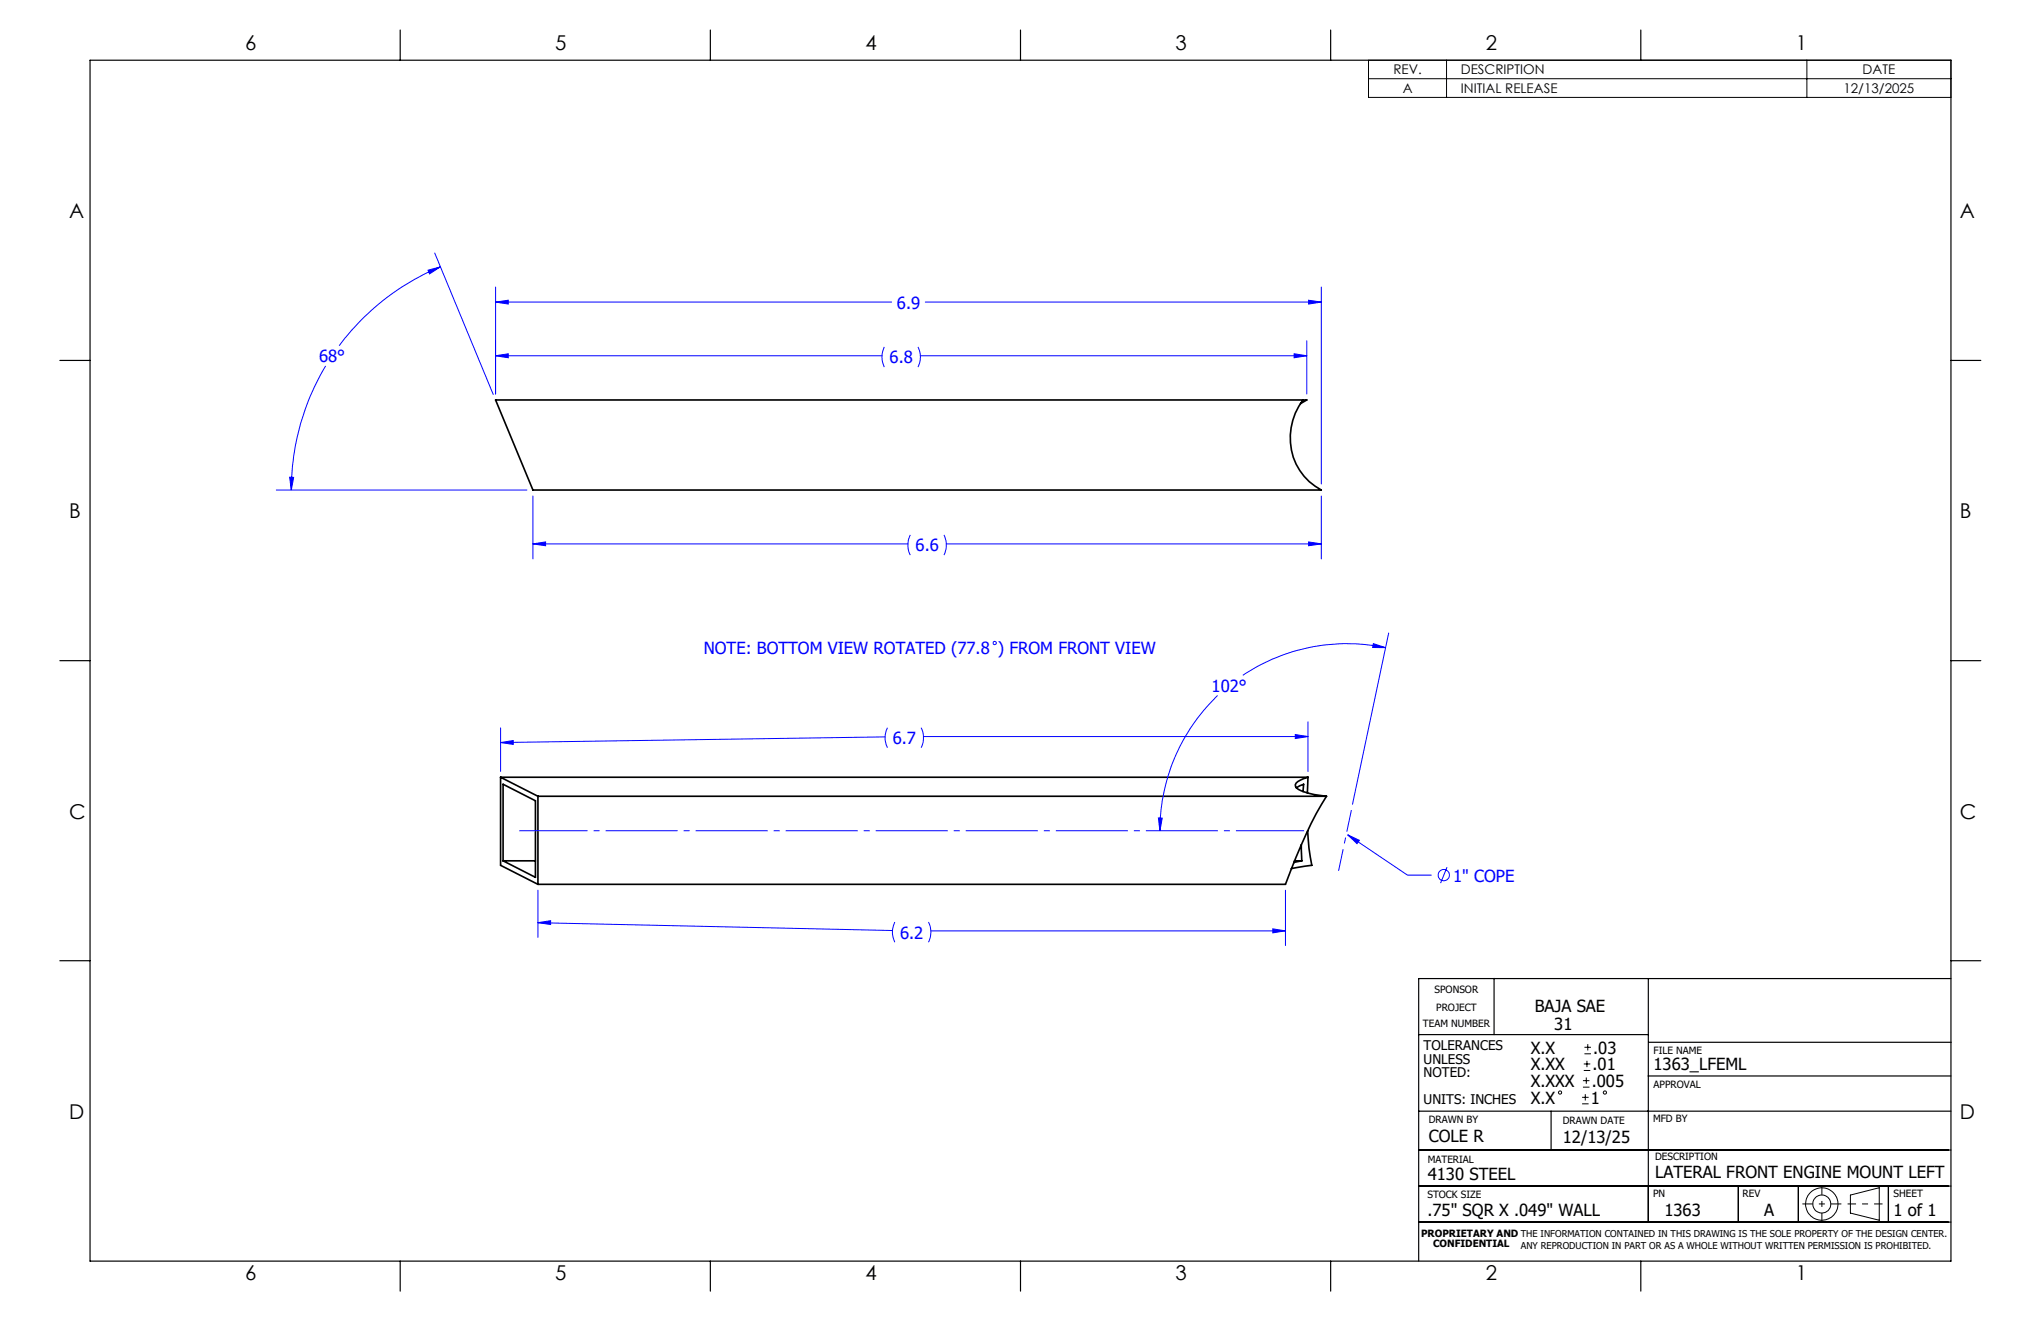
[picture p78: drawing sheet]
<svg xmlns="http://www.w3.org/2000/svg" width="432mm" height="279mm" viewBox="0 0 432 279" stroke-linecap="round" stroke-linejoin="round" font-family="sans-serif">
<defs><g id="words">
<g font-size="4.3">
<text x="51.9" y="10.7">6</text>
<text x="117.5" y="10.7">5</text>
<text x="183.1" y="10.7">4</text>
<text x="248.7" y="10.7">3</text>
<text x="314.3" y="10.7">2</text>
<text x="379.9" y="10.7">1</text>
<text x="14.6" y="46.1">A</text>
<text x="414.7" y="46.1">A</text>
<text x="14.6" y="109.6">B</text>
<text x="414.7" y="109.6">B</text>
<text x="14.6" y="173.1">C</text>
<text x="414.7" y="173.1">C</text>
<text x="14.6" y="236.6">D</text>
<text x="414.7" y="236.6">D</text>
<text x="51.9" y="270.8">6</text>
<text x="117.5" y="270.8">5</text>
<text x="183.1" y="270.8">4</text>
<text x="248.7" y="270.8">3</text>
<text x="314.3" y="270.8">2</text>
<text x="379.9" y="270.8">1</text>
</g>
<g font-size="3.5" fill="#00f">
<text x="189.8" y="65.3">6.9</text>
<text x="67.5" y="76.6">68°</text>
<text x="188.2" y="76.9">6.8</text>
<text x="193.7" y="116.6">6.6</text>
<text x="148.9" y="138.4">NOTE: BOTTOM VIEW ROTATED (77.8 ) FROM FRONT VIEW</text>
<text x="256.3" y="146.3">102°</text>
<text x="188.9" y="157.4">6.7</text>
<text x="307.4" y="186.5">1&quot; COPE</text>
<text x="190.4" y="198.5">6.2</text>
</g>
<g font-size="3.5">
<text x="324.7" y="214">BAJA SAE</text>
<text x="328.8" y="217.9">31</text>
<text x="323.8" y="222.9">X.X</text>
<text x="323.8" y="226.4">X.XX</text>
<text x="336.9" y="226.4">.01</text>
<text x="337.1" y="222.9">.03</text>
<text x="349.8" y="226.4">1363_LFEML</text>
<text x="323.8" y="229.9">X.XXX</text>
<text x="323.8" y="233.5">X.X</text>
<text x="336.6" y="233.5">1</text>
<text x="336.8" y="229.9">.005</text>
<text x="302.3" y="241.5">COLE R</text>
<text x="330.6" y="241.7">12/13/25</text>
<text x="302.1" y="249.7">4130 STEEL</text>
<text x="350.1" y="249.1">LATERAL FRONT ENGINE MOUNT LEFT</text>
<text x="302" y="257.2">.75&quot; SQR X .049&quot; WALL</text>
<text x="352.1" y="257.2">1363</text>
<text x="373.2" y="257.2">A</text>
<text x="400.6" y="257.1">1 of 1</text>
</g>
<g font-size="2.8">
<text x="294.8" y="15.7">REV.</text>
<text x="309.1" y="15.7">DESCRIPTION</text>
<text x="394.1" y="15.7">DATE</text>
<text x="296.8" y="19.7">A</text>
<text x="309.1" y="19.7">INITIAL RELEASE</text>
<text x="390" y="19.7">12/13/2025</text>
<text x="301.2" y="222.2">TOLERANCES</text>
<text x="301.2" y="225">UNLESS</text>
<text x="301.2" y="227.8">NOTED:</text>
<text x="301.2" y="233.5">UNITS: INCHES</text>
</g>
<g font-size="2.1">
<text x="303.5" y="210">SPONSOR</text>
<text x="303.8" y="213.9">PROJECT</text>
<text x="301" y="217.3">TEAM NUMBER</text>
<text x="349.8" y="222.9">FILE NAME</text>
<text x="349.8" y="230.2">APPROVAL</text>
<text x="302.3" y="237.5">DRAWN BY</text>
<text x="330.6" y="237.7">DRAWN DATE</text>
<text x="349.7" y="237.3">MFD BY</text>
<text x="302.1" y="245.9">MATERIAL</text>
<text x="350.1" y="245.4">DESCRIPTION</text>
<text x="302" y="253.3">STOCK SIZE</text>
<text x="349.7" y="253.3">PN</text>
<text x="368.7" y="253.2">REV</text>
<text x="400.6" y="253.2">SHEET</text>
<text x="300.7" y="261.6">PROPRIETARY AND THE INFORMATION CONTAINED IN THIS DRAWING IS THE SOLE PROPERTY OF THE DESIGN CENTER.</text>
<text x="303.2" y="263.8">CONFIDENTIAL</text>
</g>
<text font-size="2" x="321.8" y="264.2">ANY REPRODUCTION IN PART OR AS A WHOLE WITHOUT WRITTEN PERMISSION IS PROHIBITED.</text>
</g></defs>
<g fill="none" stroke="#000" stroke-width=".35">
<path d="M104.8 84.6h170.9a12.7 12.7 0 0 0 3.8 19h-166.8zM275.7 84.6h.8l-1.4 .8M105.9 164.4h170.8M105.9 164.4l7.9 4M105.9 164.4v18.6l7.9 4M106.4 165.9l6.9 3.5v16.2l-6.9-3.5zM113.8 168.4h166.8M113.8 168.4v18.6M274.2 166.6l1.6-.7-.1 1.5M275.3 178.7l.1 3.4M276.6 175.7a42.4 42.4 0 0 0 .9 7.3l-4.3 .7M276.7 164.4a4.3 4.3 0 0 0-2.7 1.6 1.42 1.42 0 0 0 1.3 1.3l2.8 .8 2.5 .3"/>
<path d="M276.7 164.4l-.1 3.3M280.6 168.4a100.5 100.5 0 0 0-8.6 18.6h-158.2M106.4 182.1h6.9M273.9 182.1h1.5M275.4 182.1l-1.7 .3"/>
</g>
<g fill="none" stroke="#00f" stroke-width=".21">
<path d="M90.6 57.2l2.6-.8-2.3 1.5zM92 53.5l12.4 29.9M93.2 56.4a50.7 50.7 0 0 0-21.4 16.7M68.9 77.4a50.7 50.7 0 0 0-7.3 26.2M104.8 75.2l2.7-.4v.9zM104.8 63.9l2.7-.4v.8zM104.8 60.7v22.6M104.8 75.2h81.8M104.8 63.9h83.8M187.1 73.4a4.9 4.9 0 0 0 0 4.2M194.2 73.4a4.6 4.6 0 0 1 0 4.2M194.7 75.2h81.8"/>
<path d="M195.8 63.9h83.7M273.8 74.8l2.7 .4-2.7 .5zM276.5 72.1v11.2M276.9 63.5l2.6 .4-2.6 .4zM279.5 60.7v41.7M58.5 103.6h53M61.3 100.9l.8 .1-.5 2.6zM112.7 115l2.7-.4v.8zM112.7 104.9v13.3M112.7 115h79.4M192.6 113.1a4.9 4.9 0 0 0 0 4.3M199.7 113.1a4.9 4.9 0 0 1 0 4.3"/>
<path d="M200.2 115h79.3M276.9 114.6l2.6 .4-2.6 .4zM279.5 104.9v13.3M290.5 136.1l2.6 .9-2.7-.1zM293.1 137a39.6 39.6 0 0 0-30.2 5.8M293.8 133.9l-7.7 36.2M105.9 157.1l2.7-.5v.8zM105.9 154v9.2M187.3 155.9l-81.4 1.2M187.7 153.9l-.1 .3a4.7 4.7 0 0 0 .1 4M194.9 153.9a4.8 4.8 0 0 1 0 4.3M195.4 155.8h81.3"/>
<path d="M257.6 147.1a39.5 39.5 0 0 0-12.2 28.6M274 155.4l2.7 .4-2.7 .4zM276.7 152.7v10.5M245.1 173h.8l-.5 2.7zM285.1 176.6l2.5 1.1-.5 .7zM285.1 176.6l12.7 8.5h5.1M113.8 195.2l2.7-.5v.8zM113.8 188.3v10M113.8 195.2l75 1.6M189.3 195l-.1 .3a4.7 4.7 0 0 0 .1 4M196.4 195a4.6 4.6 0 0 1 0 4.3M197 196.9h75"/>
<path d="M269.3 196.5l2.7 .4-2.7 .4zM272 188.3v11.7M306.1 183.4l-1.3 3.4"/>
<circle cx="210.4" cy="136" r=".35"/>
<circle cx="305.4" cy="185.1" r="1.19"/>
</g>
<g fill="none" stroke="#000" stroke-width=".21">
<path d="M289.5 12.7h123.2v7.9h-123.2zM289.5 16.7h123.2M306 12.7v7.9M382.3 12.7v7.9M334.7 233.5h1.4M334.7 232.1h1.4M334.9 229.9h1.4M334.9 228.6h1.4M335.1 226.4h1.3M335.1 225h1.3M335.2 222.9h1.4M335.2 221.5h1.4"/>
<path d="M335.4 231.4v1.4M335.6 227.9v1.3M335.7 224.4v1.3M335.9 220.8v1.4M391.5 252.8l6.1-1.6v6.9l-6.1-1.5z"/>
<circle cx="330" cy="231.1" r=".34"/>
<circle cx="339.5" cy="231.1" r=".34"/>
<circle cx="385.4" cy="254.6" r="1.9"/>
<circle cx="385.4" cy="254.7" r="3.4"/>
</g>
<path d="M381.3 254.6h8.3" fill="none" stroke="#000" stroke-width=".21" stroke-dasharray="15.2 1.3 1.3 1.3" stroke-dashoffset="13" stroke-linecap="butt"/>
<path d="M385.4 250.8v7.7" fill="none" stroke="#000" stroke-width=".21" stroke-dasharray="15.2 1.3 1.3 1.3" stroke-dashoffset="13.3" stroke-linecap="butt"/>
<path d="M390.9 254.6h7.4" fill="none" stroke="#000" stroke-width=".21" stroke-dasharray="15.2 1.3 1.3 1.3" stroke-dashoffset="13.4" stroke-linecap="butt"/>
<path d="M109.9 175.7h166" fill="none" stroke="#00f" stroke-width=".21" stroke-dasharray="15.2 1.3 1.3 1.3" stroke-dashoffset=".8" stroke-linecap="butt"/>
<path d="M283.2 184.2l2.7-12.9" fill="none" stroke="#00f" stroke-width=".21" stroke-dasharray="15.2 1.3 1.3 1.3" stroke-dashoffset="10.6" stroke-linecap="butt"/>
<g fill="none" stroke="#000" stroke-width=".25">
<path d="M19 12.7h393.7v254h-393.7zM84.7 6.4v6.3M150.3 6.4v6.3M215.9 6.4v6.3M281.5 6.4v6.3M347.1 6.4v6.3M12.7 76.2h6.3M412.7 76.2h6.4M12.7 139.7h6.3M412.7 139.7h6.4M12.7 203.2h6.3M300.1 218.8h48.6"/>
<path d="M316.1 206.9v11.9M348.7 207v51.5M412.7 207h-112.6v59.7M412.7 203.2h6.4M300.1 235h112.6M328.2 235v8.2M348.7 227.6h64M348.8 220.5h64M300.1 258.5h112.6M300.1 250.9h112.6M300.1 243.2h112.6M367.8 250.9v7.6"/>
<path d="M380.5 250.9v7.6M399.5 250.9v7.6M84.7 266.7v6.4M150.3 266.7v6.4M215.9 266.7v6.4M281.5 266.7v6.4M347.1 266.7v6.4"/>
</g>
<g fill="#00f">
<path d="M285.1 176.6l2.5 1.1-.5 .7z"/>
<path d="M90.6 57.2l2.6-.8-2.3 1.5zM61.3 100.9l.8 .1-.5 2.6zM273.8 74.8l2.7 .4-2.7 .5zM104.8 75.2l2.7-.4v.9zM276.9 114.6l2.6 .4-2.6 .4zM112.7 115l2.7-.4v.8zM276.9 63.5l2.6 .4-2.6 .4zM104.8 63.9l2.7-.4v.8zM290.5 136.1l2.6 .9-2.7-.1zM245.1 173h.8l-.5 2.7zM274 155.4l2.7 .4-2.7 .4zM105.9 157.1l2.7-.5v.8zM269.3 196.5l2.7 .4-2.7 .4zM113.8 195.2l2.7-.5v.8z"/>
</g>
<use href="#words"/>
</svg>
